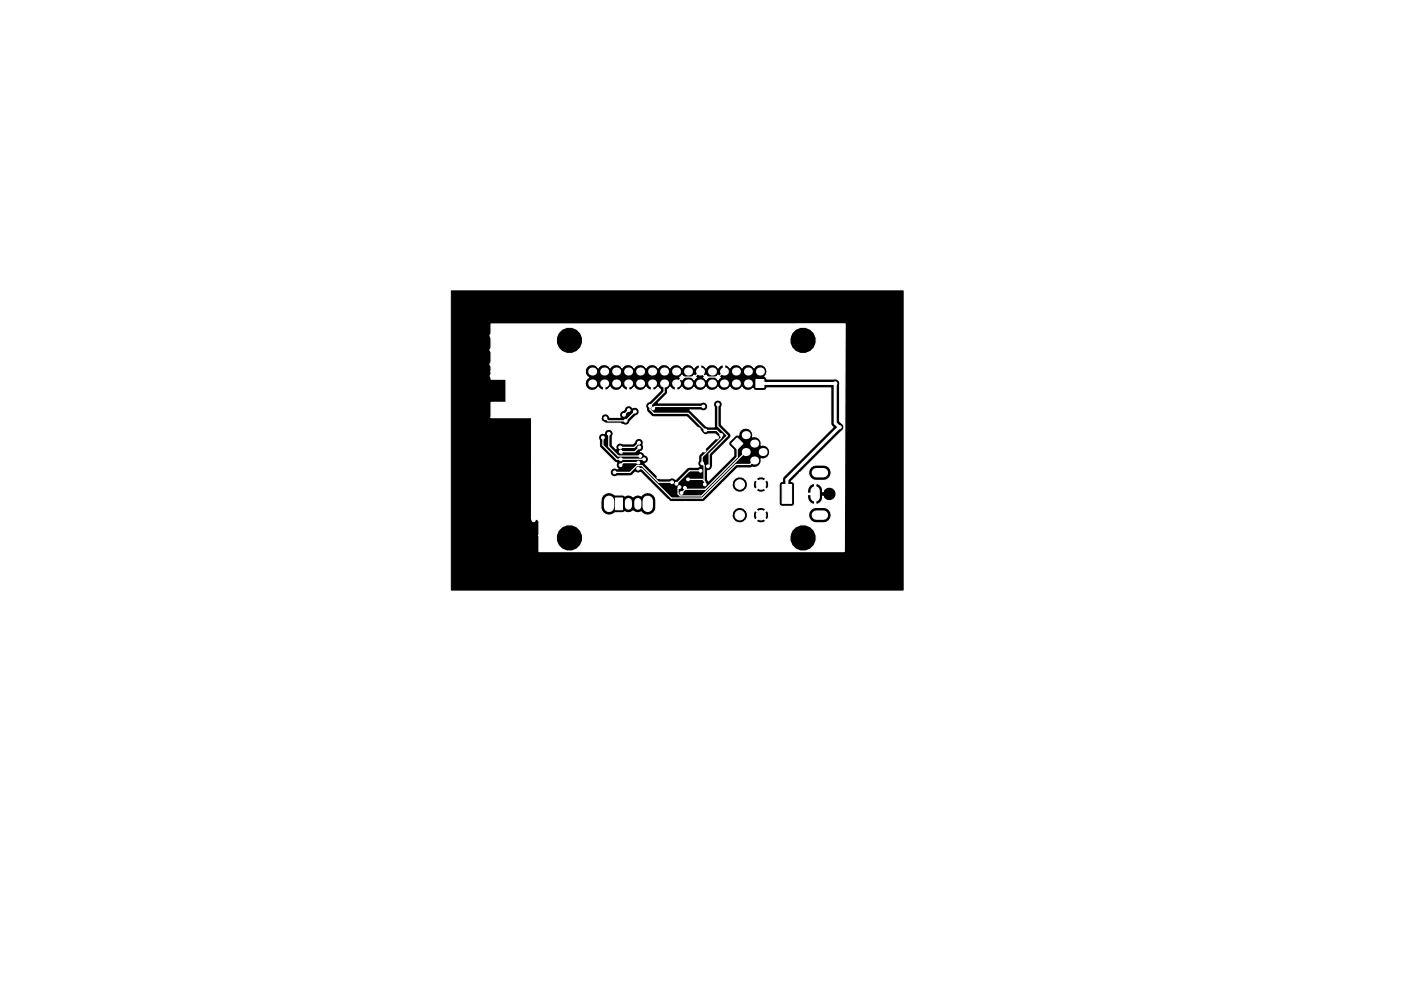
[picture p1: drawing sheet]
<svg xmlns="http://www.w3.org/2000/svg" width="297mm" height="210mm" viewBox="0 0 297 210" stroke-linecap="round" stroke-linejoin="round" font-family="sans-serif">
<path d="M95.7 61.7h95.8v63.5h-95.8z" fill="#000" stroke="#000" stroke-width=".21"/>
<path d="M155.1 94.1l1.2-1.2 1.2 1.2-1.2 1.2z" fill="#fff" stroke="#fff" stroke-width=".21"/>
<g fill="#fff">
<circle cx="158.1" cy="92.3" r=".85"/>
<circle cx="158.1" cy="95.9" r=".85"/>
<circle cx="159.9" cy="94.1" r=".85"/>
<circle cx="159.9" cy="97.7" r=".85"/>
<circle cx="161.7" cy="95.9" r=".85"/>
<circle cx="125.6" cy="78.8" r=".85"/>
<circle cx="125.6" cy="81.4" r=".85"/>
<circle cx="128.1" cy="78.8" r=".85"/>
<circle cx="128.1" cy="81.4" r=".85"/>
<circle cx="130.6" cy="78.8" r=".85"/>
<circle cx="130.6" cy="81.4" r=".85"/>
<circle cx="133.2" cy="78.8" r=".85"/>
<circle cx="133.2" cy="81.4" r=".85"/>
<circle cx="135.7" cy="78.8" r=".85"/>
<circle cx="135.7" cy="81.4" r=".85"/>
<circle cx="138.3" cy="78.8" r=".85"/>
<circle cx="138.3" cy="81.4" r=".85"/>
<circle cx="140.8" cy="78.8" r=".85"/>
<circle cx="140.8" cy="81.4" r=".85"/>
<circle cx="143.3" cy="78.8" r=".85"/>
<circle cx="143.3" cy="81.4" r=".85"/>
<circle cx="145.9" cy="78.8" r=".85"/>
<circle cx="145.9" cy="81.4" r=".85"/>
<circle cx="148.4" cy="78.8" r=".85"/>
<circle cx="148.4" cy="81.4" r=".85"/>
<circle cx="151" cy="78.8" r=".85"/>
<circle cx="151" cy="81.4" r=".85"/>
<circle cx="153.5" cy="78.8" r=".85"/>
<circle cx="153.5" cy="81.4" r=".85"/>
<circle cx="156" cy="78.8" r=".85"/>
<circle cx="156" cy="81.4" r=".85"/>
<circle cx="158.6" cy="78.8" r=".85"/>
<circle cx="158.6" cy="81.4" r=".85"/>
<circle cx="161.1" cy="78.8" r=".85"/>
</g>
<g fill="#fff" stroke="#fff" stroke-width=".21">
<path d="M160.3 80.5h1.7v1.7h-1.7z"/>
<path d="M165.8 102.8h2v4h-2z"/>
<path d="M130.5 105.7h1.5v2.5h-1.5z"/>
<circle cx="161.3" cy="109.3" r="1"/>
<circle cx="156.8" cy="109.3" r="1"/>
<circle cx="161.3" cy="102.8" r="1"/>
<circle cx="156.8" cy="102.8" r="1"/>
<circle cx="113.1" cy="110.3" r=".35"/>
<circle cx="113.1" cy="108.9" r=".35"/>
<circle cx="142.9" cy="93.3" r=".3"/>
<circle cx="143.6" cy="94.1" r=".3"/>
<circle cx="144.4" cy="94.8" r=".3"/>
<circle cx="145.1" cy="95.6" r=".3"/>
<circle cx="143.6" cy="95.6" r=".3"/>
<circle cx="142.9" cy="94.8" r=".3"/>
<circle cx="142.1" cy="95.6" r=".3"/>
<circle cx="144.4" cy="96.3" r=".3"/>
<circle cx="143.6" cy="97.1" r=".3"/>
<circle cx="142.9" cy="96.3" r=".3"/>
<circle cx="142.9" cy="97.8" r=".3"/>
<circle cx="142.1" cy="97.1" r=".3"/>
<circle cx="141.4" cy="96.3" r=".3"/>
<circle cx="142.1" cy="94.1" r=".3"/>
<circle cx="141.4" cy="94.8" r=".3"/>
<circle cx="140.6" cy="95.6" r=".3"/>
<circle cx="140.6" cy="97.1" r=".3"/>
<circle cx="141.4" cy="97.8" r=".3"/>
<circle cx="142.1" cy="98.6" r=".3"/>
<circle cx="143.6" cy="98.6" r=".3"/>
<circle cx="144.4" cy="97.8" r=".3"/>
<circle cx="145.1" cy="97.1" r=".3"/>
<circle cx="145.9" cy="96.3" r=".3"/>
<circle cx="145.9" cy="94.8" r=".3"/>
<circle cx="145.1" cy="94.1" r=".3"/>
<circle cx="144.4" cy="93.3" r=".3"/>
<circle cx="143.6" cy="92.6" r=".3"/>
<circle cx="142.1" cy="92.6" r=".3"/>
<circle cx="141.4" cy="93.3" r=".3"/>
<circle cx="140.6" cy="94.1" r=".3"/>
<circle cx="139.9" cy="94.8" r=".3"/>
<circle cx="139.9" cy="96.3" r=".3"/>
<circle cx="113.4" cy="107.3" r=".35"/>
<circle cx="104.3" cy="79.8" r=".35"/>
<circle cx="143" cy="89.1" r=".3"/>
<circle cx="153.6" cy="87.3" r=".3"/>
<circle cx="149.3" cy="95.6" r=".3"/>
<circle cx="127.8" cy="89.8" r=".3"/>
<circle cx="132.4" cy="90.6" r=".3"/>
<circle cx="131.6" cy="93.6" r=".3"/>
<circle cx="164.3" cy="102.8" r=".35"/>
<circle cx="177.9" cy="95.9" r=".35"/>
<circle cx="160" cy="86.4" r=".35"/>
<circle cx="139.9" cy="106.3" r=".3"/>
<circle cx="145.3" cy="106.7" r=".3"/>
<circle cx="138.6" cy="104" r=".3"/>
<circle cx="105.2" cy="88.2" r=".35"/>
<circle cx="106.5" cy="88.2" r=".35"/>
<circle cx="107.8" cy="88.2" r=".35"/>
<circle cx="123.5" cy="88.2" r=".35"/>
<circle cx="113.4" cy="90.3" r=".35"/>
<circle cx="113.4" cy="91.5" r=".35"/>
<circle cx="113.4" cy="92.8" r=".35"/>
<circle cx="119.7" cy="82.9" r=".35"/>
<circle cx="123.3" cy="87" r=".35"/>
<circle cx="124.8" cy="83.9" r=".35"/>
<circle cx="128.4" cy="87" r=".3"/>
<circle cx="105.5" cy="79.8" r=".35"/>
<circle cx="106.8" cy="79.8" r=".35"/>
<circle cx="122" cy="81.1" r=".35"/>
<circle cx="123.3" cy="81.1" r=".35"/>
<circle cx="123.3" cy="82.4" r=".35"/>
<circle cx="123.3" cy="79.8" r=".35"/>
<circle cx="123.3" cy="78.6" r=".35"/>
<circle cx="120.7" cy="84.2" r=".35"/>
<circle cx="122" cy="85.7" r=".35"/>
<circle cx="105.2" cy="87" r=".35"/>
<circle cx="124.8" cy="88.2" r=".35"/>
<circle cx="124.8" cy="89.5" r=".35"/>
<circle cx="125.3" cy="90.8" r=".35"/>
<circle cx="125.3" cy="92" r=".35"/>
<circle cx="113.4" cy="94.3" r=".35"/>
<circle cx="125.3" cy="93.6" r=".35"/>
<circle cx="113.4" cy="95.6" r=".35"/>
<circle cx="113.4" cy="96.9" r=".35"/>
<circle cx="113.4" cy="98.1" r=".35"/>
<circle cx="113.4" cy="99.4" r=".35"/>
<circle cx="113.4" cy="100.7" r=".35"/>
<circle cx="113.4" cy="101.9" r=".35"/>
<circle cx="113.4" cy="103.2" r=".35"/>
<circle cx="113.4" cy="104.5" r=".35"/>
<circle cx="125.3" cy="94.8" r=".35"/>
<circle cx="125.3" cy="96.1" r=".35"/>
<circle cx="125.3" cy="97.4" r=".35"/>
<circle cx="125.3" cy="98.6" r=".35"/>
<circle cx="125.3" cy="99.9" r=".35"/>
<circle cx="125.3" cy="101.2" r=".35"/>
<circle cx="125.3" cy="102.4" r=".35"/>
<circle cx="126.8" cy="101.2" r=".3"/>
<circle cx="126.8" cy="102.4" r=".3"/>
<circle cx="128.4" cy="103.7" r=".3"/>
<circle cx="125" cy="107" r=".35"/>
<circle cx="125" cy="108.5" r=".35"/>
<circle cx="125" cy="110.1" r=".35"/>
<circle cx="126.6" cy="110.1" r=".35"/>
<circle cx="170" cy="107.8" r=".35"/>
<circle cx="170" cy="102.7" r=".35"/>
<circle cx="176.6" cy="102.4" r=".35"/>
<circle cx="176.9" cy="107.8" r=".35"/>
<circle cx="126.1" cy="84.9" r=".35"/>
<circle cx="127.3" cy="85.9" r=".3"/>
<circle cx="127.3" cy="84.9" r=".35"/>
<circle cx="126.1" cy="83.9" r=".35"/>
<circle cx="120.7" cy="77.3" r=".35"/>
<circle cx="123.3" cy="77.6" r=".35"/>
<circle cx="130.9" cy="102.4" r=".3"/>
<circle cx="132.4" cy="102.4" r=".3"/>
<circle cx="132.4" cy="103.7" r=".3"/>
<circle cx="133.9" cy="103.7" r=".3"/>
<circle cx="135.5" cy="103.7" r=".3"/>
<circle cx="137" cy="103.7" r=".3"/>
<circle cx="141.6" cy="106.3" r=".3"/>
<circle cx="134.2" cy="110.1" r=".35"/>
<circle cx="135.7" cy="110.1" r=".35"/>
<circle cx="137.2" cy="110.1" r=".35"/>
<circle cx="138.8" cy="110.1" r=".35"/>
<circle cx="140.3" cy="110.1" r=".35"/>
<circle cx="140.3" cy="108.5" r=".3"/>
<circle cx="140.3" cy="107" r=".3"/>
<circle cx="109.3" cy="88.2" r=".35"/>
<circle cx="110.8" cy="88.2" r=".35"/>
<circle cx="112.3" cy="88.2" r=".35"/>
<circle cx="117.7" cy="82.9" r=".35"/>
<circle cx="115.6" cy="82.9" r=".35"/>
<circle cx="113.9" cy="82.9" r=".35"/>
<circle cx="112.1" cy="82.9" r=".35"/>
<circle cx="110.3" cy="82.9" r=".35"/>
<circle cx="108.5" cy="82.9" r=".35"/>
<circle cx="117.7" cy="80.3" r=".35"/>
<circle cx="115.6" cy="80.3" r=".35"/>
<circle cx="113.9" cy="80.3" r=".35"/>
<circle cx="112.1" cy="80.3" r=".35"/>
<circle cx="110.3" cy="80.3" r=".35"/>
<circle cx="119.5" cy="80.3" r=".35"/>
<circle cx="123.3" cy="107" r=".35"/>
<circle cx="121.5" cy="107" r=".35"/>
<circle cx="119.7" cy="107" r=".35"/>
<circle cx="117.9" cy="107" r=".35"/>
<circle cx="116.2" cy="107" r=".35"/>
<circle cx="125" cy="105" r=".35"/>
<circle cx="123.3" cy="105" r=".35"/>
<circle cx="121.5" cy="105" r=".35"/>
<circle cx="119.7" cy="105" r=".35"/>
<circle cx="117.9" cy="105" r=".35"/>
<circle cx="116.2" cy="90.3" r=".35"/>
<circle cx="119.2" cy="90.3" r=".35"/>
<circle cx="122.3" cy="90.3" r=".35"/>
<circle cx="116.2" cy="92.8" r=".35"/>
<circle cx="122.3" cy="92.8" r=".35"/>
<circle cx="116.2" cy="95.6" r=".35"/>
<circle cx="119.2" cy="92.8" r=".35"/>
<circle cx="119.2" cy="95.6" r=".35"/>
<circle cx="122.3" cy="95.6" r=".35"/>
<circle cx="116.2" cy="98.4" r=".35"/>
<circle cx="119.2" cy="98.4" r=".35"/>
<circle cx="122.3" cy="98.4" r=".35"/>
<circle cx="116.2" cy="101.2" r=".35"/>
<circle cx="119.2" cy="101.2" r=".35"/>
<circle cx="122.3" cy="101.2" r=".35"/>
<circle cx="116.2" cy="87.5" r=".35"/>
<circle cx="119.2" cy="87.5" r=".35"/>
<circle cx="116.2" cy="84.7" r=".35"/>
<circle cx="113.1" cy="84.7" r=".35"/>
<circle cx="110.1" cy="84.7" r=".35"/>
<circle cx="104.2" cy="77.3" r=".35"/>
<circle cx="107" cy="77.3" r=".35"/>
<circle cx="110.3" cy="77.3" r=".35"/>
<circle cx="113.9" cy="77.3" r=".35"/>
<circle cx="117.7" cy="77.3" r=".35"/>
<circle cx="113.9" cy="74.3" r=".35"/>
<circle cx="110.3" cy="74.3" r=".35"/>
<circle cx="107" cy="74.3" r=".35"/>
<circle cx="104.2" cy="74.3" r=".35"/>
<circle cx="104.2" cy="71.2" r=".35"/>
<circle cx="107" cy="71.2" r=".35"/>
<circle cx="110.3" cy="71.2" r=".35"/>
<circle cx="113.9" cy="71.2" r=".35"/>
<circle cx="116.2" cy="109.3" r=".35"/>
<circle cx="116.2" cy="112.6" r=".35"/>
<circle cx="116.2" cy="115.9" r=".35"/>
<circle cx="121" cy="80.3" r=".35"/>
<circle cx="152" cy="92.8" r=".3"/>
<circle cx="148.1" cy="91.1" r=".3"/>
<circle cx="139.5" cy="101.3" r=".25"/>
<circle cx="143.4" cy="102.6" r=".3"/>
<circle cx="148.5" cy="99.9" r=".3"/>
<circle cx="177.1" cy="81.4" r=".35"/>
<circle cx="177.9" cy="90.6" r=".35"/>
<circle cx="137.8" cy="86.1" r=".3"/>
<circle cx="132.6" cy="89.3" r=".3"/>
<circle cx="134.6" cy="87.3" r=".3"/>
<circle cx="128.4" cy="88.7" r=".3"/>
<circle cx="152.9" cy="92.3" r=".3"/>
<circle cx="149.6" cy="91.3" r=".3"/>
<circle cx="148.9" cy="98.3" r=".3"/>
<circle cx="145.9" cy="101.7" r=".3"/>
<circle cx="149.4" cy="102.8" r=".3"/>
<circle cx="149.1" cy="86.2" r=".3"/>
<circle cx="138.5" cy="86.7" r=".3"/>
<circle cx="144.5" cy="104.6" r=".3"/>
<circle cx="145.2" cy="103.5" r=".3"/>
<circle cx="144.1" cy="103.3" r=".3"/>
<circle cx="135.3" cy="99.4" r=".3"/>
<circle cx="135.3" cy="98.2" r=".3"/>
<circle cx="131.6" cy="98.7" r=".3"/>
<circle cx="136.6" cy="97.4" r=".3"/>
<circle cx="131.6" cy="97.4" r=".3"/>
<circle cx="127.8" cy="92.8" r=".3"/>
<circle cx="135.5" cy="94.9" r=".3"/>
<circle cx="131.6" cy="95.8" r=".3"/>
<circle cx="135.5" cy="93.9" r=".3"/>
<circle cx="131.5" cy="94.9" r=".3"/>
<circle cx="130.3" cy="100.2" r=".3"/>
<circle cx="142.5" cy="102.3" r=".3"/>
<circle cx="152.2" cy="85.8" r=".3"/>
<circle cx="150.1" cy="98.9" r=".3"/>
<circle cx="132.3" cy="88" r=".3"/>
<circle cx="133.3" cy="87" r=".3"/>
<circle cx="135.8" cy="96.8" r=".3"/>
<circle cx="129.1" cy="92" r=".3"/>
</g>
<path d="M172.8 104.1v1.3M173.1 109.3h1.5M173.1 100.3h1.5" fill="none" stroke="#fff" stroke-width="2"/>
<path d="M133.2 106.4v1M135.2 106.4v1" fill="none" stroke="#fff" stroke-width="1.5"/>
<path d="M129.1 106.3v1.3M137.3 106.3v1.3" fill="none" stroke="#fff" stroke-width="2.2"/>
<path d="M153.5 78.8l-1.2 1.2h-2.7l-1.2-1.2-1.2 1.2h-2.5l-1.4 1.4M127.8 89.8h3.8l.8 .8M132.4 90.6h.1M132.4 90.6l-.8 .8v2.2M142.1 98.6l-2.6 2.7M143 89.1v2.9l.6 .6M145.9 94.8l.7 .8h2.7M148.5 99.9h-2.3l-2.8 2.7M152 92.8h-2.1l-1.8-1.7-3 3" fill="none" stroke="#fff" stroke-width=".25"/>
<path d="M161.1 81.4h.1M161.1 81.4h16v8.4l.8 .8" fill="none" stroke="#fff" stroke-width=".63"/>
<circle cx="177.9" cy="90.6" r=".32" fill="#fff"/>
<path d="M177.9 90.6l-11.1 11.1v3.1" fill="none" stroke="#fff" stroke-width=".63"/>
<g fill="none" stroke="#fff" stroke-width=".25">
<path d="M127.8 92.8h.1M127.8 92.8v1.7l3 2.9h5.8M129.1 92h.1M129.1 92v2.8l2 2h4.7M131.5 94.9h.1M131.6 98.7h.1M131.6 97.4h.1M131.7 96.2h.1M133.3 87h.1M133.3 87l-1 1M134.6 87.3h.1M134.6 87.3l-2 2h-3.7l-.5-.6"/>
<path d="M135.3 98.2h-3.2l-.5 .5M135.5 93.9l-1 1h-3M135.5 94.9l-.9 .9h-3M140.8 81.4v1.8l-3 2.9v.8l.8 .8h7.3l3.7 3.6h2.4l.9 1v.6l-4 4v1.4l.4 .4v3.3M149.1 86.2h.1M149.1 86.2h-10.2l-.4 .5M152.2 85.8v4.6l2 2-3.9 3.9v2.4l-.2 .2M156.3 94.1v2.9l-6.8 6.8h-4l-.3-.3v.4l-.7 .7M158.1 95.9l-9.4 9.3h-4.5l-.4-.4v-1.2l.3-.3M159.9 97.7l-.9 .8h-2.9l-7.2 7.2h-6.6l-6.2-6.3h-.8M130.3 100.2h3.3l1.4-1.4h1.1l3.5 3.5h2.9M145.9 101.7h3l.5 .5v.6"/>
</g>
<g fill="#fff" stroke="#fff" stroke-width=".25">
<path d="M104.1 68.7h75.1l-.2 48.3h-64.7v-3.4h3.6v1.1a2.84 2.84 0 0 0 3.4 2.2 2.84 2.84 0 0 0 2.2-3.3h44v1.1a2.84 2.84 0 0 0 4.3 1.8 2.84 2.84 0 0 0 0-4.7 2.84 2.84 0 0 0-4.3 1.8h-44l-.4-1a2.84 2.84 0 0 0-2.9-1.3 2.84 2.84 0 0 0-2.3 2.3h-3.6v-2.7a.65 .65 0 0 0-.7-.7h-.9v-4.1h14.7v1.6a1.82 1.82 0 0 0 1.2 1.5 1.82 1.82 0 0 0 1.9-.4h1.5l.5-.2a1.34 1.34 0 0 0 1.7-.2 1.37 1.37 0 0 0 1.7 .2 1.65 1.65 0 0 0 2.4 .4h16.9v.6a1.64 1.64 0 0 0 2.8 .9h2.4l.1 .2a1.26 1.26 0 0 0 1.8-.2l-1-1-.9 1h-2.4l.5-.9v-.6h1.2v.7l.2 .5 .3 .1 1-1h.3l1 1 .3-.1 .2-.9h8.4l.1 .6 .4 .6 .5 .3a3.7 3.7 0 0 0 3.4-.3 1.65 1.65 0 0 0 .4-1.8 1.65 1.65 0 0 0-1.5-1l-2.3 .1-.5 .3-.4 .6-.1 .6h-8.4l-.2-.9-.3-.1-1 1h-.3l-1-1-.3 .1-.2 .6h-1.2l-.5-.9h2.4l.9 1 1-1-.1-.2a1.26 1.26 0 0 0-1.8 .2h-2.4l-.2-.2a1.67 1.67 0 0 0-2.6 1.1h-16.9l.3-.2a3.4 3.4 0 0 0 0-3.8 1.73 1.73 0 0 0-2.7 .2 1.34 1.34 0 0 0-1.7 .2 1.5 1.5 0 0 0-1.8-.2l-.4-.2h-1.6a1.74 1.74 0 0 0-1.8-.4 1.74 1.74 0 0 0-1.2 1.5h-14.7v-17.4l-8.6-.2h23.3v.4a1.27 1.27 0 0 0 .9 .9l.6 .3 3.2-.1a.94 .94 0 0 0 1.5-.6l1.2-1.1a.95 .95 0 0 0 .7-1.3 .95 .95 0 0 0-1.4-.5 .94 .94 0 0 0-1-.4 .94 .94 0 0 0-.7 .8l-.3 .2a.95 .95 0 0 0-.6 1.4h-2.2l-.2-.3a.95 .95 0 0 0-.9-.4 .95 .95 0 0 0-.8 .7h-23.3v-3.1h3.1l.1-.2v-4.7l-3.2-.1v-1.6h19.9l.2 .6 .6 .7a1.49 1.49 0 0 0-.3 2.3 1.49 1.49 0 0 0 2.3-.3l.5 .5 .4 .2 .3-.1-.1-1.5h.3v1.5l.3 .1 .4-.2 .5-.5 .2 .3a1.52 1.52 0 0 0 2.3-.3l.5 .5 .4 .2 .2-.1v-1.5h.3v1.5l.2 .1 .4-.2 .5-.5 .2 .3a1.52 1.52 0 0 0 2.4-.3l.5 .5 .4 .2 .2-.1v-1.5h.3v1.5l.2 .1 .4-.2 .5-.5 .5 .5v.3l-2.4 2.3a1.19 1.19 0 0 0-.6 1.7l.3 .5 .8 .8 .5 .3 7-.1 3 3.1a.94 .94 0 0 0 1.5 .6h1.5l.5 .6-3.8 3.7-.2 .5v.9a.91 .91 0 0 0 .1 1.2l-.2 .1-2.1 .1-2.6 2.5-.3-.2a.93 .93 0 0 0-1.1 .1h-2l-3.1-3.2a.94 .94 0 0 0 .7-1 .94 .94 0 0 0-.8-.9 .88 .88 0 0 0-.9-.7 .93 .93 0 0 0 .5-1.4 .94 .94 0 0 0-.5-1.4 .94 .94 0 0 0-1.3 .8l-.3 .4h-2.1a.94 .94 0 0 0-1.2-.1 .94 .94 0 0 0-.3 1.1l-.8-.8v-1.8a.94 .94 0 0 0-.4-1.5 .94 .94 0 0 0-1.3 .9 .94 .94 0 0 0-1 .3 .94 .94 0 0 0 0 1.1v1.4l3.1 3.2 .6 .2-.2 .7 .4 .6h-.1a.95 .95 0 0 0-1.3 .1 .95 .95 0 0 0 0 1.3 .95 .95 0 0 0 1.3 .1h2.7l.3-.1 .9-.7a.95 .95 0 0 0 1 0l6 6 .5 .3 6.9-.1 4-3.9h2v.6a1.64 1.64 0 0 0 2.8 .9h2.4l.1 .2a1.26 1.26 0 0 0 1.8-.2l-1-1-.9 1h-2.4l.5-.9v-.6h1.2v.7l.2 .5 .3 .1 1-1h.3l1 1 .3-.1a1.26 1.26 0 0 0-.3-1.9l-1 1h-.3l-1-1-.3 .1-.2 .6h-1.2l-.5-.9h2.4l.9 1 1-1a1.17 1.17 0 0 0-1.9 0h-2.4l-.2-.2a1.67 1.67 0 0 0-2.6 1.1h-2l3.2-3.2 3.4-.1a1.46 1.46 0 0 0 1.6-1.8 1.49 1.49 0 0 0 1.8-1.5 1.49 1.49 0 0 0-1.8-1.4 1.46 1.46 0 0 0-1.8-1.8 1.5 1.5 0 0 0-1.3-1.9 1.5 1.5 0 0 0-1.7 1.5h-.3l-.4 .2-1.4 1.4v.5l1 1.1v1.2l-5.3 5.4-.2-.4v-1.8h.3a1.46 1.46 0 0 0 .8-1.3v-2l3.6-3.6a.75 .75 0 0 0 0-1.2l-1.7-1.7v-3.7a.95 .95 0 0 0-.2-1.3 .95 .95 0 0 0-1.2 0 .95 .95 0 0 0-.2 1.3l.1 4.2h-1.4l-.4-.2-3.4-3.4h2.3a.95 .95 0 0 0 1.2-.1 .95 .95 0 0 0 0-1.3 .95 .95 0 0 0-1.2-.1h-9l1.7-1.8 .3-.5v-.6l.5-.5 .5 .5 .4 .2 .2-.1v-1.5h.3v1.5l.2 .1 .4-.2 .5-.5 .2 .3a1.51 1.51 0 0 0 2.3-.3 1.48 1.48 0 0 0 2.6 0 1.48 1.48 0 0 0 2.5 0 1.48 1.48 0 0 0 2.6 0 1.48 1.48 0 0 0 2.5 0 1.51 1.51 0 0 0 2.4 .3l.1 .3 .5 .2h1.7l.4-.2 .2-.4h13.5v7.5l.1 .3 .4 .5-10.5 10.5-.2 .3v.7l-.5 .2-.2 .5v4a.65 .65 0 0 0 .6 .6h2l.5-.1 .2-.5v-1.9h2.7v.7a1.62 1.62 0 0 0 1.3 1.4l.2-.1v-2h-4.2v-.9h2.7v.7h1.5v-2h.3v4.2l.2 .1a1.64 1.64 0 0 0 1.3-1.8 1.45 1.45 0 0 0 2.2 .8 1.45 1.45 0 0 0 0-2.4 1.45 1.45 0 0 0-2.2 .7 1.65 1.65 0 0 0-1.3-1.7l-.2 .1-.5-.1-.7 .3-.4 .5-.2 .6h-2.7l-.1-1.5-.3-.3-.3-.1 1.8-1.8h1.8l.1 .6 .4 .6 .5 .3a3.7 3.7 0 0 0 3.4-.3 1.65 1.65 0 0 0 .4-1.8 1.65 1.65 0 0 0-1.5-1l-2.3 .1-.5 .3-.4 .6-.1 .6h-1.8l8.9-8.8a.99 .99 0 0 0-.1-1.7l-.4-.4v-7.8a.98 .98 0 0 0-1.2-1.2h-14.2l-.4-.5a1.5 1.5 0 0 0-.1-2.3 1.5 1.5 0 0 0-2.3 .5 1.48 1.48 0 0 0-2.5 0 1.48 1.48 0 0 0-2.5 0l-.5-.5-.4-.2-.3 .1v1.4l-.2 .1v-1.5l-.3-.1-.4 .2-.5 .5-.2-.3a1.52 1.52 0 0 0-2.3 .3l-.5-.5-.4-.2-.3 .1 .1 1.4-.3 .1v-1.5l-.2-.1-.5 .2-.4 .5-.3-.3a1.51 1.51 0 0 0-2.3 .3 1.48 1.48 0 0 0-2.5 0 1.48 1.48 0 0 0-2.6 0 1.48 1.48 0 0 0-2.5 0 1.48 1.48 0 0 0-2.6 0 1.48 1.48 0 0 0-2.5 0 1.48 1.48 0 0 0-2.5 0 1.48 1.48 0 0 0-2.6 0 1.5 1.5 0 0 0-1.7-.7 1.5 1.5 0 0 0-1.1 1.4h-19.9v-7.1h13.8v1.1a2.84 2.84 0 0 0 3.4 2.2 2.84 2.84 0 0 0 2.2-3.3h44v1.1a2.84 2.84 0 0 0 4.3 1.8 2.84 2.84 0 0 0 0-4.7 2.84 2.84 0 0 0-4.3 1.8h-44l-.4-1.1a2.84 2.84 0 0 0-2.9-1.2 2.84 2.84 0 0 0-2.3 2.3h-13.8z"/>
<path d="M144.1 80.1l.5-.5 .5 .5-.5 .5z"/>
<path d="M152.2 79.6l.5 .5-.5 .5-.5-.5z"/>
<path d="M149.7 79.6l.5 .5-.5 .5-.5-.5z"/>
<path d="M147.2 79.6l.4 .5-.5 .5-.5-.5z"/>
</g>
</svg>
